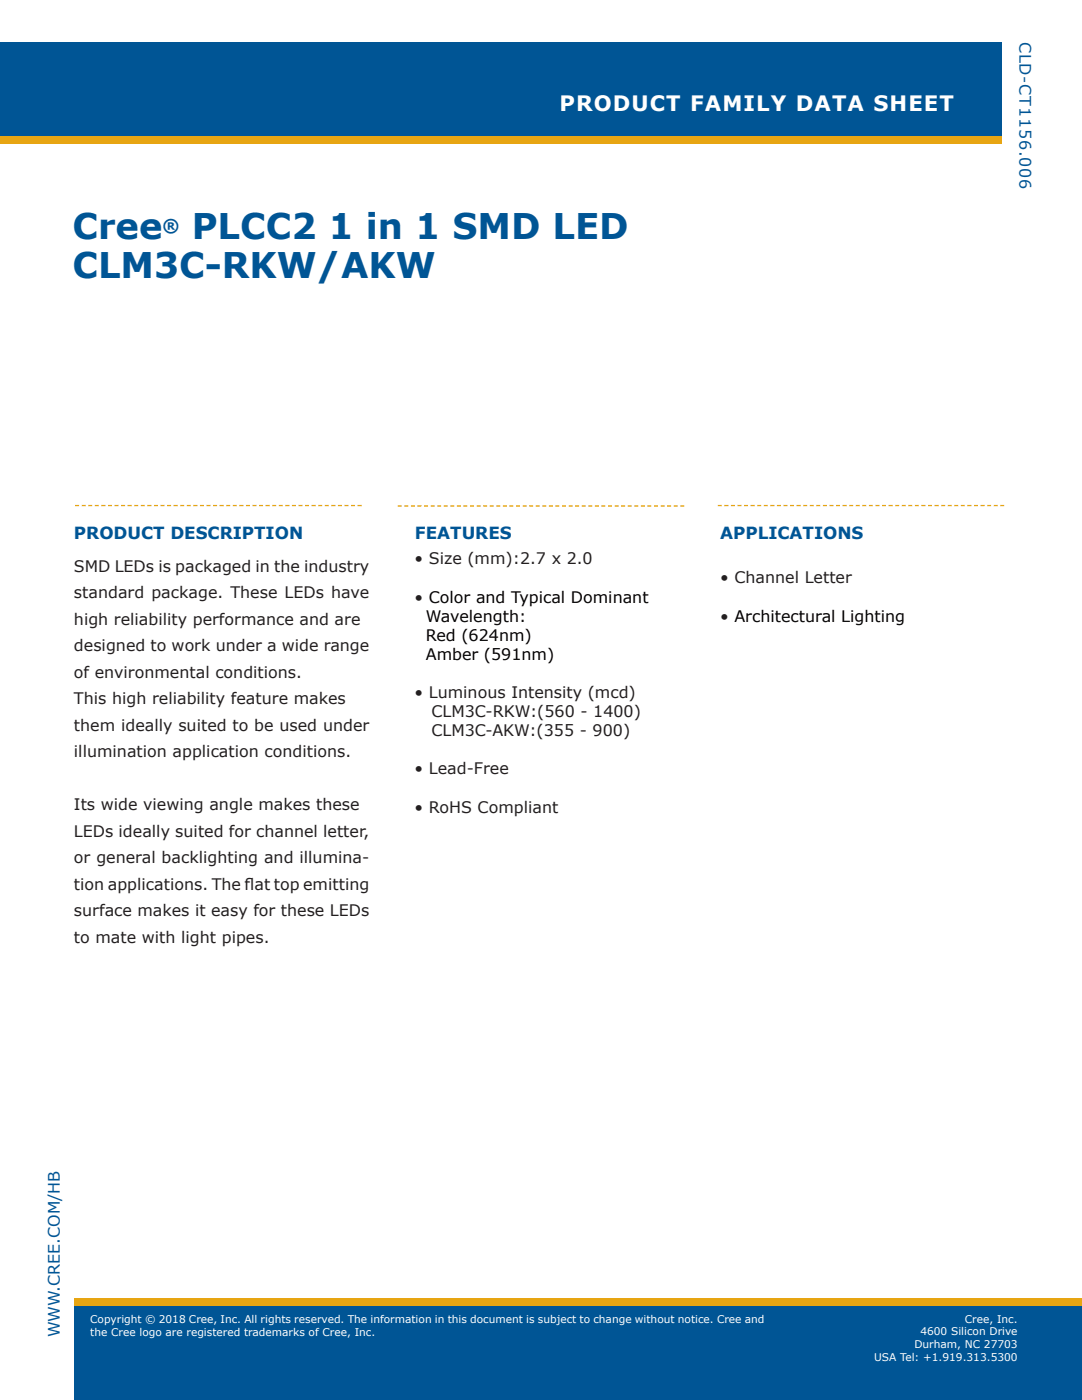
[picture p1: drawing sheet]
<svg xmlns="http://www.w3.org/2000/svg" width="216mm" height="279mm" viewBox="0 0 216 279" stroke-linecap="round" stroke-linejoin="round" font-family="sans-serif">
<defs><g id="words">
<g font-size="7.1" fill="#005595">
<text x="14.5" y="47.7">Cree</text>
<text x="38.3" y="47.7">PLCC2 1 in 1 SMD LED</text>
<text x="14.5" y="55.5">CLM3C-RKW/AKW</text>
</g>
<text font-size="4.2" fill="#fff" x="111.6" y="22.1">PRODUCT FAMILY DATA SHEET</text>
<text font-size="3.5" fill="#005595" x="32.4" y="46.3">®</text>
<g font-size="3.4" fill="#005595">
<text x="14.8" y="107.6">PRODUCT DESCRIPTION</text>
<text x="82.8" y="107.6">FEATURES</text>
<text x="143.7" y="107.5">APPLICATIONS</text>
</g>
<g font-size="3.2" fill="#005595">
<text x="203.4" y="8.3" transform="rotate(90 203.4 8.3)">CLD-CT1156.006</text>
<text x="11.9" y="266.9" transform="rotate(-90 11.9 266.9)">WWW.CREE.COM/HB</text>
</g>
<g font-size="3.2" fill="#231f20">
<text x="82.7" y="112.6">• Size (mm):2.7 x 2.0</text>
<text x="14.8" y="114.1">SMD LEDs is packaged in the industry</text>
<text x="14.8" y="119.4">standard package. These LEDs have</text>
<text x="143.7" y="116.4">• Channel Letter</text>
<text x="14.8" y="124.7">high reliability performance and are</text>
<text x="82.7" y="120.3">• Color and Typical Dominant</text>
<text x="143.7" y="124">• Architectural Lighting</text>
<text x="14.8" y="130">designed to work under a wide range</text>
<text x="14.8" y="135.3">of environmental conditions.</text>
<text x="14.8" y="140.6">This high reliability feature makes</text>
<text x="82.7" y="139.3">• Luminous Intensity (mcd)</text>
<text x="86.1" y="143.1">CLM3C-RKW:(560 - 1400)</text>
<text x="14.8" y="145.9">them ideally suited to be used under</text>
<text x="86.1" y="146.9">CLM3C-AKW:(355 - 900)</text>
<text x="14.8" y="151.2">illumination application conditions.</text>
<text x="82.7" y="154.5">• Lead-Free</text>
<text x="14.8" y="161.7">Its wide viewing angle makes these</text>
<text x="14.8" y="167">LEDs ideally suited for channel letter,</text>
<text x="82.7" y="162.2">• RoHS Compliant</text>
<text x="14.8" y="172.3">or general backlighting and illumina-</text>
<text x="14.8" y="177.6">tion applications. The f</text>
<text x="48.8" y="177.6">lat top emitting</text>
<text x="14.8" y="182.9">surface makes it easy for these LEDs</text>
<text x="14.8" y="188.2">to mate with light pipes.</text>
</g>
<g font-size="3.2">
<text x="85" y="124.1">Wavelength:</text>
<text x="85" y="127.9">Red (624nm)</text>
<text x="85" y="131.7">Amber (591nm)</text>
</g>
<g font-size="2.1" fill="#fff">
<text x="192.5" y="264">Cree, Inc.</text>
<text x="18" y="265.1">Copyright © 2010 Cree, Inc. All rights reserved. The information in this document is subject to change without notice.</text>
<text x="18" y="267.7">Cree, the Cree logo and XLamp are registered trademarks of Cree, Inc.</text>
<text x="18" y="264">Copyright © 2018 Cree, Inc. All rights reserved. The information in this document is subject to change without notice. Cree and</text>
<text x="18" y="266.6">the Cree logo are registered trademarks of Cree, Inc.</text>
<text x="182.5" y="269.1">Durham, NC 27703</text>
<text x="183.7" y="266.5">4600 Silicon Drive</text>
<text x="174.4" y="271.6">USA Tel: +1.919.313.5300</text>
</g>
</g></defs>
<path d="M14.8 260.5h201.1v18.9h-201.1z" fill="#005595"/>
<path d="M-.1 27.1h200v1.5h-200z" fill="#e7a512"/>
<path d="M-.1 8.3h200v18.8h-200z" fill="#005595"/>
<path d="M14.8 259.1h201.1v1.6h-201.1z" fill="#e7a512"/>
<path d="M15 100.9h57.1M143.2 100.9h57.2" fill="none" stroke="#e7a512" stroke-width=".26" stroke-dasharray=".8 .5" stroke-linecap="butt"/>
<path d="M14.8 260.5h201.1v18.9h-201.1z" fill="#005595"/>
<g fill="#e7a512">
<path d="M-.1 27.1h200v1.5h-200z"/>
<path d="M14.8 259.1h201.1v1.6h-201.1z"/>
</g>
<path d="M79.4 101h57.1" fill="none" stroke="#e7a512" stroke-width=".26" stroke-dasharray=".8 .5" stroke-linecap="butt"/>
<path d="M14.8 259.1h201.1v1.6h-201.1z" fill="#e7a512"/>
<use href="#words"/>
</svg>
